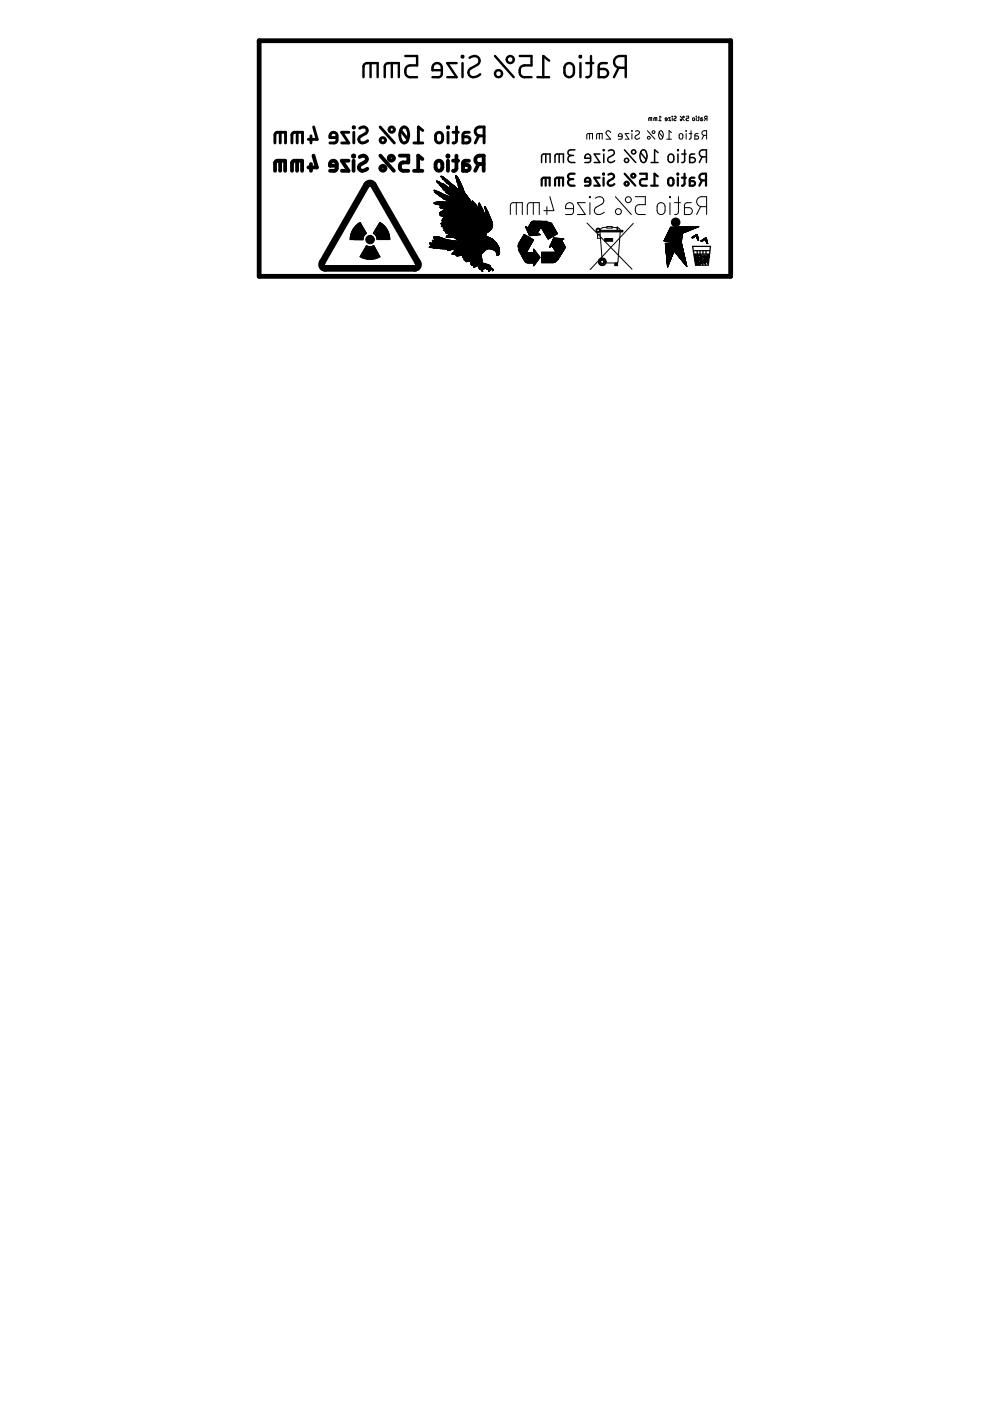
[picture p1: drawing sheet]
<svg xmlns="http://www.w3.org/2000/svg" width="210mm" height="297mm" viewBox="0 0 210 297" stroke-linecap="round" stroke-linejoin="round" font-family="sans-serif">
<g fill="none" stroke="#000" stroke-width=".21">
<path d="M92.6 38.4l.3 .1M92.6 38.4h.1M92.6 38.4v.1M92.6 38.4h.2M92.6 38.5l.2 .2M92.6 38.5h.3M92.7 38.6h.5M92.7 38.5h.3M92.7 38.6l.5 .1M92.8 38.7h.5M92.8 38.7l.1 .1M92.8 38.7l.6 .1"/>
<path d="M92.9 38.8h.6M92.9 38.5l.2 .1M92.9 38.8l.5 .6M93 38.9h.6M93 38.9l.7 .1M93.1 39h.6M93.1 39.1h1M93.1 38.6l.6 .4M93.2 39.1h1M93.2 39.2h1.1M93.3 39.2h1M93.3 39.3h1.1"/>
<path d="M93.3 39.3h1.2M93.4 39.4l.1 .1M93.4 39.4h1.2M93.4 39.4l1.2 .1M93.5 37.4h.3M93.5 39.5h1.2M93.5 39.5l.3 .2M93.5 37.4l.4 .5M93.5 39.5l1.3 .1M93.5 37.5h.4M93.5 39.5v.1M93.6 37.5h.4"/>
<path d="M93.6 37.4l.3 .1M93.6 37.4h-.1M93.6 39.6h1.2M93.6 37.6h.4M93.6 37.6l.5 .1M93.7 39.6l1.2 .1M93.7 37.7h.4M93.7 39l.1 .1M93.7 39.7h1.3M93.7 37.7l.5 .1M93.8 39.7l.1 .2M93.8 39.7l1.3 .1"/>
<path d="M93.8 37.8h.5M93.8 37.8l.6 .1M93.8 39.8h1.3M93.9 37.9v.1M93.9 39h.1M93.9 39v.1M93.9 37.9h.5M93.9 37.5l.5 .4M93.9 39.8l1.3 .1M93.9 38l.3 .1M93.9 39.9h.1M93.9 39.9h1.4"/>
<path d="M93.9 37.9l.6 .1M93.9 39.9v.1M93.9 39.9l1.5 .1M93.9 38h.7M94 39h.1M94 38l.7 .1M94 39l1.7 1.2M94.1 38.1h.6M94.2 38.1v.1M94.2 38.1l.6 .1M94.2 38.2l.1 .2M94.2 38.2h.6"/>
<path d="M94.3 38.2l.6 .1M94.3 38.3h.6M94.3 38.4l.4 .3M94.4 38.4h.6M94.4 37.9l.3 .2M94.4 38.4h.7M94.5 38.5h.6M94.5 38.5h.7M94.6 38.6h.6M94.6 38.6l.7 .1M94.7 38.7h.7M94.7 38.7l.2 .2"/>
<path d="M94.7 38.7l.7 .1M94.7 38.1l.3 .3M94.7 38.8h.8M94.8 38.8l.8 .1M94.8 38.9h.9M94.9 38.9l.2 .1M95 38.9h.7M95 38.4l.2 .1M95 39h.8M95.1 39l.1 .1M95.1 39.1h.7M95.2 38.5l.2 .2"/>
<path d="M95.2 39.1l.1 .1M95.2 39.1h.7M95.2 39.2h.7M95.2 39.2h.8M95.3 39.2l.1 .2M95.3 39.3h.8M95.3 39.3h.9M95.4 38.7l.5 .4M95.4 39.4v.1M95.4 39.5h.2M95.4 39.4l1 .1M95.4 39.4h.9"/>
<path d="M95.4 39.5h1M95.4 39.6v.1M95.4 39.7l.2 .2M95.4 39.7l1.3 .1M95.4 39.7h1.2M95.4 39.6l1.2 .1M95.5 39.6h-.1M95.5 39.6h1M95.5 39.8h1.2M95.5 39.8l1.3 .1M95.6 39.5h.1M95.6 39.5l-.1 .1"/>
<path d="M95.6 39.9l.1 .1M95.6 39.9h1.2M95.7 40l.2 .2M95.7 39.9l1.2 .1M95.9 39.1l.2 .2M96.1 39.3l.1 .1M96.2 39.4l1 .8M96.6 37.3v.2M96.6 37.5l.2 .7M96.6 37.4h.2M96.6 37.4h.3M96.6 37.5h.3"/>
<path d="M96.6 37.3h.2M96.7 37.3h.1M96.7 37.3h-.1M96.7 37.6l.3 .1M96.7 37.6h.3M96.7 37.7h.3M96.7 37.3l.3 .4M96.7 37.7l.4 .1M96.7 37.8l.5 .1M96.7 37.8h.4M96.8 37.9h.4M96.8 38h.4"/>
<path d="M96.8 37.9l.4 .1M96.8 38l.5 .1M96.8 38.1l.5 .1M96.8 38.1h.5M96.8 38.2l.2 .7M96.8 38.2h.6M96.9 38.3h.5M96.9 38.2l.5 .1M96.9 38.4h.5M96.9 38.5h.6M96.9 38.4h.6M96.9 38.6h.6"/>
<path d="M97 38.7h.6M97 38.6h.6M97 38.8l.7 .1M97 38.8h.6M97 37.7l.3 .4M97 38.9h.7M97 38.9l.1 .1M97.2 39v.1M97.2 39.3h.1M97.2 39.3v.2M97.2 39.3h.7M97.2 39h.5"/>
<path d="M97.2 39.4l.7 .1M97.2 39.4h.7M97.2 39.2h.6M97.2 39.5l.1 .4M97.2 39.5h.7M97.2 39.5l.8 .1M97.2 39.6h.8M97.2 39.1v.2M97.2 39.1h.5M97.2 39.7h.8M97.2 39.1h.6M97.2 39.8l.9 .1"/>
<path d="M97.2 39.8h.9M97.2 39.7h.9M97.3 39.9v.3M97.3 39.9h.8M97.3 38.1l.2 .5M97.5 38.6l.5 1.1M98 39.7l.1 .2M98.1 39.9l.1 .2M124.4 29.5v-1l.3-.2h.9v1.2M125 28.3v1.2M126.5 29.5v-1l.3-.2h.9v1.2M127.1 28.3v1.2"/>
<path d="M129.5 28.1a.49 .49 0 0 0-.7-.4 .49 .49 0 0 0-.2 .8l.9 1h-1M131.9 28.9h-.8a.42 .42 0 0 1 .3-.6 .42 .42 0 0 1 .5 .4l-.1 .7-.7 .1M133.3 28.3h-.8l.8 1.2h-.8M133.9 27.7l.1 .1zM134 28.3v1.2M134.7 27.9l.6-.2 .3 .4-.2 .4-.6 .3a.46 .46 0 0 0 0 .7 .46 .46 0 0 0 .7-.1l.1-.1M137.3 27.7l1.6 1.8M137.5 25.6l.2-.6h.5v.6M137.9 25v.6M138.6 25.6l.2-.6h.5v.6M138.9 25v.6M139.7 25.6h.5"/>
<path d="M139.7 28.1l.8 1M139.9 27.8l.2-.1a1.05 1.05 0 0 1 0 1.8 1.14 1.14 0 0 1-.2-1.7zM140.2 24.8l-.3-.2v1M141.4 29.5h1M141.5 25.3h-.5l.1-.3 .3 .1 .1 .3-.1 .2h-.4M142.2 25h-.4l.4 .6h-.4M142.4 28.1l-.5-.4v1.8M142.5 24.6h.1M142.5 25v.6M142.9 24.7h.4l.1 .1-.5 .5v.2l.2 .1 .3-.1M144.1 28.4h.6l.1 .7a.39 .39 0 0 1-.4 .4 .39 .39 0 0 1-.4-.4zM144.2 24.6l.9 1"/>
<path d="M145.4 27.7l.1 .1zM145.5 24.6h.5v.5h-.4l-.1 .2 .1 .3h.4M145.5 28.3v1.2M146.1 28.3h.6M146.5 27.7v1.6l-.4 .2M146.9 25.1h.3v.5l-.3-.1zM147.6 24.6h.1M147.6 25v.6M148 25h.3M148 28.3h-.5l-.2 .3v.9h.6l.2-.3v-.3l-.8-.1M148.2 24.6v.8l-.2 .2M148.9 25l-.3 .1v.5h.3l.1-.3-.4-.1"/>
<path d="M149.2 28.7l-.4 .8M149.6 25.2l-.2 .4M149.8 28.7h-.5a.5 .5 0 0 1-.5-.5 .5 .5 0 0 1 .5-.5h.5v1.8M149.9 25.2l-.5-.1v-.4l.5-.1v1M74.3 50.7h2.7M74.3 50.8h2.7M74.3 50.6h2.7M74.3 50.5h2.7M74.3 50.4h2.7M74.3 50.3h2.7M74.3 50.2l-.1 .6h2.7M74.3 50.1h2.8"/>
<path d="M74.3 50.2h2.8M74.3 50.1h2.9M74.3 50h2.9M74.3 49.9h2.9M74.4 49.9h2.9M74.4 49.8h2.9M74.4 49.7h3M74.4 49.7l-.1 .5M74.4 49.7h3.1M74.4 49.6h3.2M74.4 49.5h3.3M74.5 49.4h3.2"/>
<path d="M74.5 49.4h3.1M74.5 49.3h3.1M74.6 49.2h2.9M74.6 49.2l-.2 .5M74.6 49.1h2.9M74.6 49h2.8M74.7 49h2.7M74.7 48.9h2.7M74.7 48.8h2.6M74.8 48.8h2.5M74.8 48.7h2.4M74.8 48.7l-.2 .5"/>
<path d="M74.8 48.6h2.4M74.9 48.6h2.3M74.9 48.5h2.2M75 48.4h2.1M75 50.8h2M75 48.4h2M75.1 48.3h1.9M75.1 48.2h1.9M75.1 48.2l-.3 .5M75.2 48.2h1.7M75.2 48.1h1.7M75.3 48h1.5"/>
<path d="M75.4 47.9h1.4M75.5 47.8h1.2M75.5 47.8l.8-.6 1.4 2.3-.4 .3M75.5 47.8l-.4 .4M75.6 47.8h1.1M75.6 47.7h1M75.7 47.6h.9M75.8 47.5h.8M75.9 47.5h.6M76 47.4h.5M76.1 47.3h.4M76.2 47.3h.2"/>
<path d="M76.3 47.2h.1M76.3 54.4h4.3M76.3 54.4l1.6 .6 1.6-.1M76.4 54.4h4.1M76.4 54.3h4.1M76.5 54.2h3.9M76.5 54.5h3.9M76.5 54.1h3.9M76.6 54h3.7M76.6 54.6h3.7M76.7 53.9h3.5M76.7 53.8h3.5"/>
<path d="M76.8 53.7h3.4M76.8 54.6h3.4M76.8 53.7h3.3M76.8 53.6h3.3M76.9 53.6h3.2M76.9 53.5h3.1M76.9 54.7h3.1M76.9 53.4h3.1M77 50.6l-.1 .2M77 53.3h2.9M77 50.4v.2M77.1 53.2h2.8"/>
<path d="M77.1 53.1h2.7M77.1 54.8h2.7M77.2 53h2.6M77.2 50l-.2 .4M77.2 52.9h2.5M77.3 52.9h2.4M77.3 52.8h2.4M77.3 54.8h2.3M77.3 52.7h2.3M77.3 49.8l-.1 .2M77.4 52.7h2.2M77.4 52.6h2.1"/>
<path d="M77.4 52.5h2.1M77.5 52.5h2M77.5 52.4h1.9M77.6 52.3h1.8M77.6 52.2h.5M77.6 54.9h1.7M77.6 52.2h.3M77.7 52.1h.1M77.7 52.1l.7 .2 .4-.1M77.7 52.1l-1.4 2.3M78.1 55h.7M78.8 52.2h.6"/>
<path d="M79 52.2h.3M79 52.2l.2-.1 1.4 2.3M79 52.2h-.2M79.1 49.5l.3 .1M79.2 52.1h.1M79.2 49.4h3.2M79.2 49.5h3.2M79.2 49.3h3.2M79.3 49.3h3.1M79.3 49.6h3.2M79.3 49.2h3M79.4 49.6l.1 .1"/>
<path d="M79.4 49.1h2.9M79.4 49h2.9M79.4 49.7h3.1M79.4 49h2.8M79.5 48.9h2.7M79.5 49.7h3M79.5 48.8h2.7M79.5 49.7l.2 .2M79.6 49.8h2.9M79.6 48.8h2.5M79.6 49.9h2.9M79.6 48.7h2.5"/>
<path d="M79.7 48.6h2.3M79.7 49.9h2.8M79.7 49.9l.1 .2M79.7 50h2.9M79.7 48.5h2.3M79.8 50.1h2.8M79.8 48.4h2.1M79.8 50.1l.1 .2M79.8 50.2h2.8M79.8 50.3h2.8M79.9 48.3h1.9M79.9 50.4h2.7"/>
<path d="M79.9 50.3h2.7M79.9 50.3v.3M79.9 50.5h2.7M79.9 48.2h1.9M79.9 50.6h2.7M79.9 50.7h2.7M79.9 48.2h1.8M80 48.1h1.7M80 48h1.6M80.1 47.9h1.4M80.1 47.8h1.3M80.2 47.8h1.1"/>
<path d="M80.2 47.7h1.1M80.3 47.6h.9M80.3 47.5h.8M80.3 47.5h.7M80.4 47.4h.5M80.4 47.3h.4M80.5 47.3h.2M80.5 47.2h.1M80.6 54.4l-1.1 .5M81.4 47.8l.4 .4M81.4 47.8l-.9-.7-1.4 2.4M81.8 48.2l.5 1"/>
<path d="M82.3 49.2l.2 .5M82.5 49.7l.1 .5M82.6 50.2l.1 .6h-2.8v-.2M91 52.4l.7 .1M91 52.4h14.7M91.1 52.3l-.1 .1M91.1 52.5h14.7M91.1 51.6l.1 .1M91.2 51.6h14.1M91.2 51.6h14M91.2 51.5h.2M91.2 51.5h.1"/>
<path d="M91.2 51.5v.1M91.2 51.7h14.2M91.2 51.7h14.1M91.2 51.5l.2 .1M91.2 51.7v.1M91.2 51.8h14.2M91.2 51.8l.1 .1M91.2 51.8l14.3 .1M91.3 52.1l.1 .1M91.3 52.1l14.3 .1M91.3 52.1h14.3M91.3 51.9h14.2"/>
<path d="M91.3 51.9l.1 .1M91.3 51.9l14.2 .1M91.3 52v.1M91.4 52.2h14.3M91.4 52h.1M91.4 52h-.1M91.4 52.2l-.3 .1M91.7 51h.3M91.7 51.1h5.2M91.7 51l4.4 .1M91.7 51.1h.1M91.7 51.1l13.2 .1"/>
<path d="M91.7 51.1l.2 .2M91.8 51.2h13.1M91.8 51.2l13.2 .1M91.9 51.3h13.1M91.9 51.3l.1 .1M91.9 52.7h.3M92 51.5h13.2M92 52.6h13.2M92 51.4h13.1M92 50.3h.7M92 50.2l.6 .1M92 50.2l.3 .4h-.2"/>
<path d="M92 51h.4M92 51l-.3-.1v.2M92 51.4h.1M92 51.4l-.3 .2M92.1 43h7.9M92.1 43l8 .1M92.1 50.6h1.2M92.1 50.3l.7 .1M92.1 40.3h.1M92.1 40.3l2.5 1.1M92.1 40.3v.1M92.1 50.6l.4 .4"/>
<path d="M92.1 50.7h2.2M92.1 50.2h.3l.8 .4M92.1 50.2h.4M92.1 40.4l.1 .3M92.1 40.4h.3M92.1 40.4h.2M92.1 50.2h-.1M92.1 52.5l-.2 .2 .7-.1M92.1 50.7h2.3M92.1 40.5h.5M92.1 50.4h.8M92.1 43.1l8 .1"/>
<path d="M92.1 43.2h.1M92.1 40.5l.6 .1M92.1 50.8h2.5M92.1 40.6h.7M92.2 50.4l.8 .1M92.2 43.2h8M92.2 40.7h.9M92.2 40.6l.7 .1M92.2 40.7v.1M92.2 42.9h7.8M92.2 50.8h2.5M92.2 50.5h.9"/>
<path d="M92.2 40.8l.4 .2M92.2 43.2h.1M92.2 40.7l1 .1M92.2 50.9h2.9M92.2 40.8h1.1M92.3 40.9h1.1M92.3 50.9h3.2M92.3 43.2l7.9 .1M92.3 43.2l.7 .2M92.4 51h3.5M92.4 42.9h7.6M92.4 40.9h1.1"/>
<path d="M92.5 51v.1M92.5 51h.1M92.5 41h1.1M92.6 41h1.1M92.6 41l.2 .2M92.6 42.8h7.3M92.6 41.1h1.3M92.6 43.3h7.7M92.7 50.2h.2M92.7 41.1h1.2M92.8 41.2l.1 .1M92.8 50.2l.3 .1"/>
<path d="M92.8 41.2h1.3M92.8 43.3l7.5 .1M92.9 41.2l1.2 .1M92.9 50.3h.4M92.9 41.3l.4 .3M92.9 52.6l1.8 .2M92.9 41.3h1.4M92.9 52.7h12.4M92.9 50.3l.5 .1M93 43.4l.6 .1M93 42.8h.8M93 43.4h7.3"/>
<path d="M93 41.3l1.4 .1M93 50.4h.6M93 41.4h1.6M93.1 50.4l.6 .1M93.1 41.4l1.6 .1M93.2 41.5h1.6M93.2 50.6h-1.1M93.2 50.5h.6M93.2 50.6l.4 .2M93.2 45.3h8.9M93.2 45.3h8.8M93.2 45.2h8.8"/>
<path d="M93.2 45.2v.1M93.2 45.3l.1 .1M93.2 45.3l9 .1M93.2 41.6h1.8M93.3 50.5l.7 .1M93.3 45.1h8.6M93.3 45.1l-.1 .1M93.3 45.4h.1M93.3 45.4h9.5M93.3 43.9h7.4M93.3 43.9l.1 .1M93.3 44h7.5"/>
<path d="M93.3 43.5h7.1M93.3 43.9h.1M93.3 45.1h.1M93.3 41.6h1.8M93.3 45.7h9.7M93.3 45.7h9.6M93.3 41.6l.6 .4M93.4 43.9h7.2M93.4 44l7.4 .1M93.4 50.6h.7M93.4 45.6l9.5 .1M93.4 44l.1 .1"/>
<path d="M93.4 45h8.5M93.4 45l-.1 .1M93.4 45.4h.1M93.4 45.4v.1M93.4 45.6l-.1 .1M93.4 41.7h1.8M93.4 45.5h9.4M93.4 45.5l9.4 .1M93.4 45.5v.1M93.4 45.6h.1M93.5 52.7h11.7l.3 .2-.2-.1M93.5 45.7l.4 .2"/>
<path d="M93.5 41.7h1.8M93.5 45h8.3M93.5 44.1h7.3M93.5 47.4h10.9M93.5 44.1l7.4 .1M93.5 47.4h.1M93.5 44.9h8.3M93.5 43.8h7.1M93.5 43.5h6.9M93.5 44.1l.1 .1M93.5 47.4l.1 .1M93.6 47.5h10.8"/>
<path d="M93.6 43.5h.1M93.6 47.5l.2 .1M93.6 48h.1M93.6 44.2h.1M93.6 47.3l-.1 .1M93.6 41.8h1.8M93.6 48l10.8 .1M93.6 44.2h.5M93.6 44.9h8.1M93.6 41.8h5.6M93.6 44.9l-.2 .1M93.6 47.9v.1"/>
<path d="M93.6 50.8l-.9-.6 2 .6M93.7 45.8h9.3M93.7 47.6h10.7M93.7 44.8h8M93.7 41.9h5.6M93.7 46.8l.1 .1M93.7 46.8h10.5M93.7 46.7l10.5 .1M93.7 46.7v.1M93.7 46.7h10.5M93.8 41.9h5.5M93.8 46.8l10.4 .1"/>
<path d="M93.8 47.9h-.2M93.8 47.6h10.6M93.8 46.9h10.5M93.8 46.6l10.4 .1M93.8 46.6h10.3M93.8 45.8l9.2 .1M93.8 44.7h7.9M93.8 43.8h6.8M93.8 47.6v.2M93.8 46.6v.1M93.8 46.7h-.1M93.8 46.9h.1"/>
<path d="M93.8 46.5h10.3M93.8 47.7h10.6M93.8 47.8v.1M93.9 44.7h7.8M93.9 47.8h10.5M93.9 46.9h10.4M93.9 46.4h9.5M93.9 46.4l-.1 .2M93.9 46.9l.1 .2M93.9 42h5.4M93.9 47h10.4M93.9 46.4h9.4"/>
<path d="M93.9 42l.1 .1M93.9 44.7l-.3 .2M93.9 42l5.5 .1M93.9 44.6h7.7M93.9 47.1h10.4M93.9 45.9h9.1M93.9 40l.1 .1M93.9 45.9h.1M93.9 40h1.5M94 47.1h10.4M94 40l1.5 .1M94 44.6h7.6"/>
<path d="M94 40.1l.2 .2M94 47.1v.1M94 47.2l-.1 .1M94 42.1h5.4M94 40.1h1.5M94 48.4h10.2M94 47.2h10.4M94 46.3h9.3M94 45.9l9 .1M94 45.9l.1 .1M94 47.2h.1M94 48.4v.1"/>
<path d="M94 48.5h.1M94 48.4h.1M94 40.2h1.6M94 48.5h10.2M94 46.2h9.2M94 46.1l9.1 .1M94 46.1h9.1M94 43.7h6.5M94 42.1l.6 .3M94 46.2h.1M94 46.1v.1M94.1 46.2l9.1 .1"/>
<path d="M94.1 46.2v.1M94.1 46l-.1 .1M94.1 46.3l-.2 .1M94.1 40.2h1.6M94.1 43.6h6.4M94.1 52.8h9.3M94.1 48.9h9.8M94.1 44.5h7.5M94.1 43.5v.1M94.1 43.6v.1M94.1 43.6l-.8 .3M94.1 48.9l.5 .2"/>
<path d="M94.1 42.2h5.4M94.1 48.1h.1M94.1 48.5h.1M94.1 40.3h1.6M94.1 48.8v.1M94.2 40.3l.1 .1M94.2 48.5h9.9M94.2 40.3h4.1M94.2 42.2l5.3 .1M94.2 48.9h9.6M94.2 48.1h10.2M94.2 48.1l.1 .2"/>
<path d="M94.2 48.5l.2 .2M94.2 44.5h7.4M94.3 48.2h10M94.3 48.2h10.1M94.3 48.3l-.2 .1M94.3 48.8h-.2M94.3 40.4h4M94.3 48.6h9.8M94.3 40.4h.1M94.3 42.3h5.2M94.4 48.6h9.7M94.4 40.4v.1"/>
<path d="M94.4 40.4h3.9M94.4 49h9.4M94.4 42.8h-1l-1.3 .2M94.4 40.5h3.9M94.4 48.7h9.6M94.4 48.7h.1M94.4 48.7l-.1 .1M94.4 40.5l.1 .1M94.4 40.5l4 .1M94.4 42.3l5.2 .1M94.4 40.6h4M94.5 40.6v.1"/>
<path d="M94.5 44.4h7M94.5 49.3l.5 .3M94.5 40.6h3.9M94.5 49.3h8.7M94.5 49h9.2M94.5 40.7h3.9M94.5 40.7l.1 .1M94.6 40.7h3.8M94.6 49.2h8.8M94.6 41.4l.9 .4M94.6 49.4h8.6M94.6 49.1h9.1"/>
<path d="M94.6 44.4h6.9M94.6 49.1l.1 .1M94.6 40.8h3.9M94.6 40.8l.6 .5M94.6 44.2h-.9M94.6 42.4l.3 .1M94.6 42.4h5M94.7 40.9h3.8M94.7 49.1h8.8M94.7 49.2h.1M94.7 50.8l.8 .1M94.7 50.3h8.9"/>
<path d="M94.7 50l.4 .1M94.7 50l.2 .1M94.7 50h.1M94.7 42.4l5 .1M94.8 50l.1 .1M94.8 49.4h8.3M94.8 44.2h.1M94.8 41h3.8M94.8 44.3h6.7M94.8 44.2h6.1M94.8 44.2v.1M94.8 44.3l-.9 .4"/>
<path d="M94.9 50.1h8.1M94.9 49.5h8.1M94.9 42.5l.1 .2M94.9 50.1l.3 .1-.4 .1M94.9 42.5h4.8M94.9 41h3.7M94.9 42.5l4.9 .1M95 50.1l8 .1 1.2 .4M95 41.1h3.6M95 49.6h8M95 49.6l.1 .1M95 42.8h4.9"/>
<path d="M95 42.6h4.8M95 42.8h.1M95 42.7h4.8M95 42.7v.1M95 41.1h3.7M95.1 52.9l-.1 .1M95.1 52.8v.1M95.1 41.2h3.6M95.1 50.2h8.2M95.1 49.7h7.9M95.1 49.7l.1 .1M95.2 53.1h-.3"/>
<path d="M95.2 49.8h7.8M95.2 41.2l3.6 .1M95.2 41.3h.1M95.2 49.8v.1M95.2 50h7.8M95.2 49.9h7.8M95.2 50v.1M95.2 49.9h.1M95.2 49.9v.1M95.2 41.3h3.6M95.3 41.3l.2 .4M95.3 41.3l3.6 .1"/>
<path d="M95.3 53l-.3 .1M95.4 41.4h3.5M95.4 41.4l3.6 .1M95.4 41.5h3.6M95.5 41.6h3.5M95.5 50.9l2.1 .3M95.5 41.6h3.6M95.5 53h-.5M95.5 41.7l.1 .1M95.5 41.7h3.6M95.5 41.8l.1 .1M95.5 41.8h3.7"/>
<path d="M95.6 41.8h.1M95.7 52.9l-.7 .1M95.7 40.2l.1 .1M95.7 40h1.2M95.7 40l1.3 .1M95.8 40.3h.1M95.8 40.1h1.3M95.8 40.2h2.4M95.8 53.8h.2l-.1 .2 .3-.1M95.9 40.2v.1M95.9 40.2h2.3M95.9 40.3h.1"/>
<path d="M95.9 40.3h-.1M95.9 40.3h2.4M95.9 52.9l-1 .2 .1-.1M96 53.6h6.3M96 53.6l-.2 .2M96.1 50.3l.5 .1M96.1 52.9h.1M96.2 53.9h-.3M96.2 52.9h6.8M96.2 50.3l7.6 .1M96.2 52.9l.3 .2M96.3 53.4l-.3 .2"/>
<path d="M96.3 53h6.7M96.4 50.5h7.6M96.5 53h6.4M96.5 50.4h7.4M96.5 53.1h6.3M96.5 53.1l.2 .1-.4 .2M96.6 53.9h-.3M96.6 53.1h6.2M96.8 50.7h7.7M96.8 50.7h.1M96.8 54.1l.2-.1-.1 .2M96.8 50.7v.1"/>
<path d="M96.8 50.7l.3 .1M96.8 53.8l-.9 .1M96.8 50.8h7.7M96.9 50.4l.2 .1M96.9 50.7h7.5M96.9 54.3h.1M96.9 54h5.2M96.9 54.1h-.2M96.9 53.8l-.7 .1M96.9 50.7h-.1M96.9 53.9l-.1 .2M97 50.9h.1"/>
<path d="M97 50.9h7.6M97 50.5h7.1M97.1 50.9h7.6M97.1 50.5v.2M97.1 50.5l7 .1M97.1 50.7h.1M97.1 50.6h7.2M97.2 53.8l-.3 .1M97.2 51h7.6M97.2 51l.4 .2M97.2 51h.1M97.3 40.1h.9"/>
<path d="M97.3 40l.9 .1M97.3 40h.9M97.3 51l7.5 .1M97.3 51h.1M97.3 50.9v.1M97.4 54.2l-.5 .1M97.4 51.1h7.5M97.6 54.2h-.7M97.6 51.2h4.2M97.8 54.1l-.9 .2v-.1M98 54.1l.1 .1M98 54.2h4.1"/>
<path d="M98.1 54.2v.1M98.1 54.3h4M98.1 54.3h.1M98.1 54.5h.1M98.1 54.5h4M98.1 54.4l4 .1M98.1 54.4h4M98.1 54.3v.1M98.1 54.4v.1M98.1 54.5v.1M98.1 54.6h4M98.1 54.6l.2 .1"/>
<path d="M98.2 54.6h3.9M98.2 40.1l.2 .7M98.3 54.7h3.8M98.3 54.7h.3l-.2 .4M98.4 55.1l.4 .1v.2h3.4M98.4 55h3.8M98.4 55.1h3.8M98.4 40.8l.2 .3M98.6 54.8h3.5M98.6 55.2h3.6M98.6 41.1l.1 .1M98.7 41.2l.1 .1"/>
<path d="M98.8 55.3h3.4M98.8 41.3l.1 .1M98.8 55.5h.2M98.8 55.5h.1M98.9 41.4l.2 .2M98.9 55.4l-.1 .1M99.1 41.6l.5 .8M99.2 55.4l-.4 .1M99.3 55.4l-.4 .1M99.6 42.4l.6 .8M99.8 55.9h3.1M99.8 55.9l.2 .1-.1 .1"/>
<path d="M99.8 55.4h-.6M99.8 55.4h.1M99.9 55.6h2.3M99.9 55.5h2.3M99.9 55.4h2.3M99.9 55.4v.2M99.9 55.6v.1M99.9 56h3.1M99.9 55.9h2.8M99.9 55.7h.1M99.9 56.1h3.6M99.9 55.7h2.4"/>
<path d="M99.9 56.1h.2M99.9 55.8l2.8 .1M99.9 56h3.4M99.9 55.7l-.1 .2M99.9 55.8h2.4M100 56.2l3.7 .1M100 56.2l.4 .1v.2M100.1 56.2h3.6M100.1 43.1h-8v.1M100.1 56.1l3.5 .1M100.1 42.6l.3 .3M100.1 42.6h.1"/>
<path d="M100.1 42.6l.1 .2M100.1 42.7h.1M100.1 56.1l-.1 .1M100.2 43.2l.2 .3M100.2 42.7h.1M100.2 42.8l.9 1.5-.2-.1M100.2 42.8h.1M100.2 56.3h1.1M100.2 42.8h.2M100.3 42.9h.1M100.3 43h.2M100.4 43l.1 .1"/>
<path d="M100.4 56.5h.2M100.4 43.1h.2M100.4 43.1l.2 .1M100.4 43.5l.4 .6M100.4 43.2h.3M100.4 42.9l.8 1M100.5 43.2l.3 .1M100.5 56.4l-.1 .1M100.5 43.3h.3M100.5 43.3l.3 .1M100.6 43.4h.3M100.6 43.5h.3"/>
<path d="M100.6 43.5h.4M100.6 43.6h.4M100.7 43.6h.4M100.7 43.7h.4M100.8 43.7h.3M100.8 43.8h.4M100.8 56.5l-.4 .1M100.8 44.1l.1 .1M100.8 43.8l.4 .1M100.8 43.9h.4M100.9 43.9h.4M100.9 44h.4"/>
<path d="M100.9 56.5h-.4M101 44.1h.3M101 44.1l.4 .1M101 56.4l-.4 .1M101 44.2h.4M101.1 56.4h-.7M101.2 56.3l-.8 .1M101.2 43.9l.4 .6M101.3 56.3l.3 .3v.1M101.3 56.2l-.9 .4 .2-.1M101.3 56.3h2.5M101.4 56.3l2.5 .1"/>
<path d="M101.4 56.4h2.6M101.5 44.3h-6.7M101.5 56.4l2.5 .1M101.6 43.4h.2M101.6 43.3v.1M101.6 43.4v.1M101.6 43.3l.2 .1M101.6 43.3h.1M101.6 43.2l.1 .1M101.6 44.5l.1 .3M101.6 43.2v.1M101.6 43.5v.1"/>
<path d="M101.6 43.7v.1M101.6 56.5h.6M101.6 43.8h.4M101.6 43.7h.4M101.6 43.7h.3M101.6 43.5h.3M101.6 43.5h.2M101.6 43.2h.1M101.6 43.8v.2M101.6 56.7v.1M101.6 56.8l.3 .4M101.6 56.9h.1"/>
<path d="M101.6 56.8h.1M101.6 56.7h.5M101.6 43.9l.5 .1M101.6 43.9h.4M101.6 43.6h.3M101.6 44l.1 .1M101.6 57h.1M101.6 44h.5M101.6 43.1l.5 .8M101.6 43.1h.1M101.6 43.6h.1M101.6 43.6l.1 .1"/>
<path d="M101.6 52.4l3.9 .1M101.6 52.4l3.3 .1M101.6 52.4l-.3 3.9M101.7 43.1l-.1 .1M101.7 43.6v.1M101.7 44.1v.2M101.7 57h.1M101.7 44.1h.5M101.7 44.1l.5 .1M101.7 43.7h.1M101.7 56.9h-.1M101.7 44.2h.5"/>
<path d="M101.7 44.8l.2 .3M101.7 44.2l.6 .1M101.7 57v.1M101.7 44.3l.1 .3M101.7 44.3h.6M101.8 56.7l-.1 .3M101.8 44.3l.5 .1M101.8 51.2l-.5 5M101.8 44.4l.6 .1M101.8 44.4h.5M101.8 44.6l.1 .1M101.8 44.5h.6"/>
<path d="M101.8 57.1l.1 .1M101.8 57.2h.1M101.8 44.6h.6M101.9 44.7h.5M101.9 44.7l.2 .5M101.9 44.7h.6M101.9 45.1l.1 .2M101.9 43.6l-.3 .1M101.9 44.8h.6M101.9 44.8l.6 .1M102 44.9h.5M102 44.9l.6 .1"/>
<path d="M102 45h.6M102 45l.6 .1M102 45.3l.3 .2M102.1 57.1v.2M102.1 43.9l.2 .5M102.1 57.3v.1M102.1 57.3h.1M102.1 57.2h.1M102.1 45.1h.5M102.1 54.6v.3M102.1 53.7v.9M102.1 54.1h-5.1"/>
<path d="M102.1 56.7l-.5 .1M102.1 57.3l.1 .1M102.1 54.5h-4M102.1 54.1h-5.3M102.1 54h-5.3M102.1 53.9h-5.2M102.1 53.8l-5.1 .1M102.1 53.8h-6.3M102.1 57.4h.1M102.1 53.7l-6.2 .1M102.1 45.1l.5 .1M102.1 54.9l.1 .3"/>
<path d="M102.1 45.2l.2 .3M102.1 57.4h.2M102.1 54.9h-3.6M102.1 54.8l-3.6 .1M102.1 54.8h-3.6M102.1 45.2h.6M102.2 55.7l.1 .1M102.2 55.2v.5M102.2 56.9l-.1 .2M102.2 56.9h2.1M102.2 56.6l-.6 .1M102.2 55.2h-3.4"/>
<path d="M102.2 55.1h-3.8M102.2 45.3h.5M102.2 57.3l.2 .2-.2-.1M102.2 57.2v.1M102.2 56.6h-.6M102.2 57.2h.1M102.2 57.2h-.1M102.2 57.4l.1 .1M102.2 56.8h1.9M102.2 53.7h-6.3M102.2 45.4h.5M102.2 56.8h1.7"/>
<path d="M102.2 56.5l-.1 .2M102.2 56.8v.1M102.2 57.1v.1M102.3 45.5l-.5 5.7M102.3 55.8h.2M102.3 45.5l-.7 6.9M102.3 56.5h-.1M102.3 44.4l.2 .5M102.3 56.7h1.5M102.4 53.6l-.3 .1M102.4 56.5l.1 .1-.3 .2M102.4 53.6h-6.3"/>
<path d="M102.4 56.7h1.3M102.4 56.5h1.3M102.4 53.5l-6.3 .1M102.5 56.6h1.2M102.5 53.5h-6.3M102.5 44.9l.2 .3M102.5 57.1h-.4M102.5 53.4h-6.3M102.6 57h-.5M102.6 53.4h-6.2M102.6 53.3h-6.2M102.7 45.2l.1 .4"/>
<path d="M102.7 57h-.6M102.7 53.3h-6.2M102.7 55.9l1.1 .4M102.7 53.2h-6.1M102.8 43.8v.1M102.8 56.9h-.7M102.8 53.1l-.4 .5M102.8 43.9h.1M102.8 43.9l.1 .1M102.8 44h.2M102.8 44l.2 .8M102.8 45.6l.1 .1"/>
<path d="M102.8 44.1h.2M102.8 44h.1M102.9 44.2l.2 .1M102.9 43.9l.1 .3M102.9 43.9l-.2-.1 .1 .2M102.9 56.9l-.4 .2h-.4M102.9 45.6h-9.5M102.9 44.2h.1M102.9 44.1l.1 .1M102.9 44.3l.2 .1M102.9 44.3h.2M102.9 44.4l.3 .1"/>
<path d="M102.9 44.4h.2M102.9 45.7l.1 .2M102.9 44.6h.4M102.9 44.5h.3M103 44.7h.3M103 44.8v.3M103 56.9h.1M103 44.8h.4M103 49.8v.3M103 44.9h.4M103 44.8l.4 .1M103 50.1v.1"/>
<path d="M103 45.9l.1 .3M103 50l-7.9 .1M103 49.9l-7.8 .1M103 45h.5M103 44.9l.4 .1M103 49.5v.3M103 44.2l.2 .3M103 45.1l.4 1M103 45.1h.5M103 45l.5 .1M103 49.5h.1M103 46h-8.9"/>
<path d="M103 45.1l.5 .1M103.1 45.3h.5M103.1 45.2h.4M103.1 56.9h1.3M103.1 56.9v.1M103.1 45.4h.5M103.1 46.2l.1 .1M103.1 52.9h-8.1M103.1 45.4h.6M103.1 45.5h.6M103.1 57l.1 .1M103.1 57h1.3"/>
<path d="M103.2 45.6h.5M103.2 57h1.3M103.2 52.8l-8.1 .1M103.2 44.5l.2 .5M103.2 57.1h.6M103.2 45.7h.5M103.2 46.3l.3 .2M103.2 45.7h.6M103.3 45.8h.5M103.3 45.9h.5M103.3 45.9l.6 .1M103.3 46h.6"/>
<path d="M103.3 49.3h-8.8M103.4 46.1l.1 .4M103.4 57.1l.4 .3M103.4 46.1h.5M103.4 46.1l.5 .1M103.4 46.2l.6 .1M103.4 46.2h.5M103.4 57.1h.4M103.4 45l.5 1.1M103.4 46.4h.6M103.4 46.3h.6M103.5 46.4h.6"/>
<path d="M103.5 57.2h.3M103.5 50.3h-8.9h.4M103.5 49.2h-9l.2 .1h-.2M103.6 57.2h.2M103.6 57.3h.3M103.7 57.6h.1M103.7 56.6l.1 .1M103.7 56.6h.1M103.7 56.5h-2.1M103.7 56.5v.1M103.7 57.5v.1M103.7 57.3h.2"/>
<path d="M103.7 56.5h.1M103.7 57.3v.1M103.7 57.4l.1 .1M103.7 57.4h.1M103.8 57.4h.1M103.8 57.4h-.1M103.8 57.5l-.1 .1M103.8 57.1v.1M103.8 57.1l-.1-.1 .7 .1M103.8 56.7l.3 .1M103.8 56.3l.2 .1M103.8 57.5h.1"/>
<path d="M103.8 56.5h.1M103.8 57.4v.1M103.8 57.2v.1M103.8 57.3h.1M103.9 57.1h.6M103.9 57.3l-.1 .1M103.9 48.9l-.9 .6M103.9 46.1l.3 .7M103.9 56.5h.1M103.9 56.6h.1M103.9 48.8h-9.8M103.9 56.5v.1"/>
<path d="M103.9 52.8h1.4M104 56.4v.1M104 57.1h.2M104 56.6l-.1 .1M104 48.7l-9.8 .1M104 56.5v.1M104 56.5l-.1 .1M104.1 56.8l.2 .1M104.1 48.6l-.2 .3M104.2 46.8l.1 .2M104.2 52.8l1.2 .1M104.2 50.6l.4 .2"/>
<path d="M104.3 56.9h.1M104.3 50.6h.1M104.3 48.3l-10.3 .1M104.3 47l.1 .3M104.3 48.3h-10.1M104.4 56.9v.1M104.4 52.9a1.24 1.24 0 0 0-1.6 .2M104.4 52.9l.5 .2M104.4 57.1h.1M104.4 48.1l-.3 .5M104.4 57.1v.3M104.4 52.9h1.4"/>
<path d="M104.4 57.2h.1M104.4 47.2h-10.4M104.4 47.3v.2M104.4 48h-10.8M104.4 47.3h-10.8M104.4 57h.1M104.4 57.4h.1M104.4 47.9v.2M104.4 57.3h.1M104.4 47.9h-10.8M104.4 47.7v.2M104.4 47.5v.2"/>
<path d="M104.4 47.9h-10.6M104.4 47.8h-10.6M104.5 57v.1M104.5 57.1v.1M104.5 57.3l-.1 .1M104.5 57.2v.1M104.5 52.9h1.3M104.6 50.8l-7.6 .1M104.6 50.8l.3 .4M104.6 53h1.2M104.8 53h1M104.9 53.1l.1 .1"/>
<path d="M104.9 51.2l.7 1M104.9 53.1h.9M105 53.1l.9 .1M105 53.2l.1 .1M105 53.2h.9M105.1 53.3h.8M105.1 53.3l.3 .4M105.1 53.4h.8M105.2 53.4h.7M105.2 51.5h-13.4M105.2 53.5h.7M105.2 52.6h-13.2"/>
<path d="M105.2 52.6l.1 .2M105.2 52.5v.1M105.3 53.5h.6M105.3 52.8l.2 .1M105.3 53.6h.6M105.3 52.4l-.1 .2M105.4 54l.2 .1M105.4 53.7h.5M105.4 52.5h-13.8M105.4 52.7l.1 .1M105.4 52.7h.1M105.4 52.6v.2"/>
<path d="M105.4 52.8h.4M105.4 52.6v.1M105.4 52.8h.1M105.4 53.7l.1 .1M105.4 53.8h.5M105.5 53.8v.1M105.5 53.9l-.1 .1M105.5 52.7h-.1M105.5 52.4v.1M105.5 52.5h.1M105.5 52.6v.1M105.5 52.5l.1 .1"/>
<path d="M105.5 52h-14.1M105.5 52.7l.1 .1M105.6 52.7h.2M105.6 52.6v.1M105.6 52.6h-.1M105.6 52.7h.1M105.6 52.9h.1M105.6 52.7v.1M105.6 52.8h.1M105.6 52.8l.2 .1M105.6 52.2l.1 .2M105.6 52.6l.1 .3"/>
<path d="M105.6 52.8v.1M105.7 52.9h-.1M105.7 54.1h-.3M105.7 52.7v.2M105.7 52.7h.1M105.7 52.3h-14.5M105.7 52.3h-14.6M105.7 52.3l-14.7 .1M105.7 53l.2 .2M105.7 53h.1M105.7 52.4l.1 .1M105.8 54l-.2 .1"/>
<path d="M105.8 54h-.4M105.8 52.9l-.1 .1M105.8 52.5v.1M105.8 52.5l-.2 .1M105.8 52.8v.1M105.8 52.6v.2M105.8 52.7h-.3M105.8 52.6h-.4M105.8 53.9v.1M105.9 53.2v.2M105.9 53.9h-.4M105.9 53.8l-.4 .1"/>
<path d="M105.9 53.7l-.1 .2M105.9 53.4v.3M108.2 45.5v-2.1l.3-.3 .3-.1h1.9v2.5M109.5 43v2.5M109.9 52.3h2.4M109.9 52.2h2.5M109.9 52.1h2.5M109.9 52.2v.2M109.9 52.9h.1M109.9 52.4h2.3M109.9 51.9v.3M109.9 52.4v.1"/>
<path d="M109.9 52.9l1.3 2.4M109.9 52.9l.4 .3M109.9 52.5h2.3M109.9 52.5l.1 .2M109.9 53h.1M109.9 52.6h2.2M110 52.6h2.1M110 51.7l-.1 .2M110 53h.1M110 51.7h2.6M110 52.7l.1 .1M110 53.1h.2"/>
<path d="M110 52.7h2.1M110 51.6h2.7M110 53.2h.2M110 51.5v.2M110.1 53.2h.3M110.1 52.8h1.9M110.1 52.8l.1 .1M110.1 51.5h2.7M110.1 53.3h.4M110.1 53.3h.3M110.2 53.4h.5M110.2 51.4h2.6"/>
<path d="M110.2 52.9h1.8M110.2 53.4h.7M110.2 53.5h1.1M110.2 51.2h2.7M110.2 53.5l3.5 .1M110.2 52.9h1.7M110.3 51.2h2.6M110.3 53.6h3.5M110.3 53h1.6M110.3 53.7h3.5M110.3 51h2.7M110.3 53.2l.6 .2"/>
<path d="M110.4 53.7l3.5 .1M110.4 53.8h3.5M110.4 53h1.5M110.4 50.9h2.7M110.4 53.8l3.5 .1M110.4 53.9h3.6M110.4 53.1h1.4M110.5 54h3.5M110.5 50.8h2.6M110.5 50.8h2.5M110.5 54h3.6M110.5 54.1h3.6"/>
<path d="M110.5 50.7h2.4M110.6 54.1h3.6M110.6 50.7h2.2M110.6 54.2h3.6M110.6 50.6h2.1M110.6 54.2l3.6 .1M110.6 53.2h1.2M110.6 50.6h2M110.7 54.3l3.6 .1M110.7 54.3h3.6M110.7 50.5h1.8M110.7 53.2h1.1"/>
<path d="M110.7 54.4l3.7 .1M110.7 54.4h3.6M110.7 50.4h1.6M110.8 54.5h3.6M110.8 54.5h3.7M110.8 50.3h1.4M110.8 50.3h1.3M110.8 54.6h3.6M110.8 50.2h1.2M110.9 50.2h1M110.9 54.7h3.5M110.9 53.4l1.2 .1"/>
<path d="M110.9 54.7h3.4M110.9 50.1h.9M110.9 54.8h3.4M111 50l.7 .1M111 53.3h.7M111 50h.6M111 54.9h3.2M111 55h3.2M111 49.9h.5M111 49.9h.4M111.1 55.1h3M111.1 49.8h.2"/>
<path d="M111.1 55.2h2.9M111.1 49.7h.1M111.1 49.7l2 1.2M111.1 49.7l-1.1 1.8M111.2 55.2h2.8M111.2 55.3h2.8M111.2 55.3l.1 .1M111.3 55.4h2.6M111.3 55.4l.1 .2M111.4 55.5h2.4M111.4 48l.9 2M111.4 48h.1"/>
<path d="M111.4 55.6l.5 .2M111.4 48.1h.1M111.5 48.1h.2M111.5 55.6h2.2M111.5 48.2h.3M111.5 48.2l.4 .1M111.5 48.3h3.1M111.6 48.4h2.9M111.7 48.6h2.7M111.7 55.7h2M111.7 48.7h2.6M111.8 48.9h2.5"/>
<path d="M111.8 48.8h2.5M111.8 45.5v-2.1l.3-.3 .3-.1h1.9v2.5M111.8 48.9h2.4M111.8 55.8h1.8M111.9 49.1h2.2M111.9 49.2h2.1M112 49.2h2M112 49.3h2M112 49.4h2M112.1 49.5h2.1M112.1 49.4h1.9M112.1 48.1h2.6"/>
<path d="M112.1 49.6h2.1M112.1 49.6h2.3M112.1 48h2.6M112.1 49.7h2.3M112.1 48h2.7M112.2 49.7h2.4M112.2 52.5h-2.3M112.2 49.8h2M112.2 49.8h2.3M112.2 47.9h2.6M112.2 49.9h1.5M112.3 52.3l-2.4 .1"/>
<path d="M112.3 47.8h2.6M112.3 50h.2M112.3 52.2l-2.4 .1M112.4 52.1l-2.5 .1M112.4 52l-2.5 .1M112.5 52h-2.6M112.5 51.9l-2.6 .1M112.5 51.9h-2.6M112.6 51.8l-2.7 .1M112.6 51.8h-2.7M112.6 51.7l-2.6 .1M112.7 51.6h-2.7"/>
<path d="M112.7 47.1l-.7 1.2-.6-.3M112.8 51.5h-2.8M112.8 51.4h-2.7M112.9 51.3h-2.7M112.9 51.2h-2.7M113 46.9h1.8M113 51.1h-2.7M113 46.9l-.3 .2M113.1 51h-2.7M113.1 43v2.5M113.1 49.9h-.8M113.1 50.9l-1.4 2.4-1-.1-.5-.3"/>
<path d="M113.1 50.9h-2.7M113.2 56.1h.2M113.2 52.9h.1M113.2 56.3h.1M113.2 56.2h.1M113.2 56h.3M113.2 53.5h.5M113.2 53.4h.4M113.2 53.3h.3M113.2 53.2h.3M113.2 53.2h.2M113.2 53.1h.2"/>
<path d="M113.2 53h.1M113.2 52.8v.1M113.2 46.9h2.8M113.2 52.8v.7M113.2 55.8v.6M113.2 52.8l1.3 1.8M113.3 56.2l-.1 .1M113.4 56.1l-.2 .1M113.4 56h-.2M113.5 55.9h-.3M113.6 55.8h-.4M113.9 49.4l.7 .4-2.3 .2"/>
<path d="M114 49.3l-2 .1M114.1 49.1h-2.2M114.2 55h-3.1M114.2 49h-2.3M114.2 49h-2.4M114.3 54.8l-3.3 .1M114.4 48.6l-2.7 .1M114.5 54.6h-3.7M114.5 48.5h-2.9M114.5 54.6l-1.3 1.8M114.6 48.2l-2.6 .1M114.7 48.2h-2.7"/>
<path d="M114.7 48.1h-2.6M114.8 48.3h2.7M114.8 47.9l-.9 1.5M114.8 48.3l2.7 .1M114.8 47.9h-2.6M114.9 54.1h3.1M114.9 55.4h3M114.9 55.2h3.1M114.9 55.1h3.1M114.9 55h3.1M114.9 54.9h3.2M114.9 54.8h3.2"/>
<path d="M114.9 54.7h3.2M114.9 54.6h3.2M114.9 54.5h3.2M114.9 54.4l3.2 .1M114.9 54.4h3.2M114.9 54.3l3.2 .1M114.9 54.3h3.1M114.9 54.2l3.1 .1M114.9 54.2h3.1M114.9 54h3.1M114.9 54h3M114.9 53.9h3"/>
<path d="M114.9 53.8l3 .1M114.9 53.8h3M114.9 53.7l2.9 .1M114.9 53.7h2.9M114.9 53.6h2.9M114.9 53.5l2.8 .1M114.9 48.4h2.6M114.9 48.2h2.5M114.9 48.1h2.5M114.9 48.5h2.7M114.9 47.8h-2.7M114.9 48.1h2.4"/>
<path d="M114.9 48l-.1 .3M114.9 48h2.4M115 48.6h2.6M115 47.7h-2.7M115 48h2.3M115 47.9h2.3M115 48.6l2.7 .1M115 47.6l-2.7 .1M115 47.6l-.2 .3M115 48.7h2.7M115 47.9h2.2M115 47.8h2.2"/>
<path d="M115 47.6h-2.6M115.1 48.7l2.7 .1M115.1 47.5l-2.7 .1M115.1 48.8h2.7M115.1 47.8h2.1M115.1 48.9h2.7M115.1 47.7h2.1M115.1 47.5h-2.7M115.2 48.9h2.6M115.2 47.7h1.9M115.2 49h2.7M115.2 47.4l-2.8 .1"/>
<path d="M115.2 47.6h1.9M115.2 47.4h-2.7M115.2 47.6l-.3 .4M115.2 47.4l-.2 .2M115.3 49.1h2.6M115.3 47.6h1.8M115.3 49.1h2.7M115.3 47.3h-2.8M115.3 49.2h2.7M115.3 47.5h1.7M115.4 49.2l2.6 .1M115.4 49.3h2.6"/>
<path d="M115.4 47.5h1.6M115.4 47.3h-2.9M115.4 47.4l-.2 .2M115.4 49.3l2.7 .1M115.4 49.4h2.7M115.4 47.4h1.5M115.4 47.2h-2.8M115.5 49.4h2.6M115.5 49.5h2.7M115.5 47.2h-2.9M115.5 47.2l-.3 .2M115.5 47.3h1.4"/>
<path d="M115.5 49.6h2.7M115.6 47.1h-3M115.6 47.3l-.2 .1M115.6 49.7h2.4M115.6 47.3h1.2M115.6 49.7h2.3M115.7 49.8h2.1M115.7 47.1h-3M115.7 49.9h2M115.7 47.2h1M115.8 49.9h1.8M115.8 50h1.7"/>
<path d="M115.8 50h1.6M115.8 47h-3M115.8 47l-.3 .2M115.8 50.1h1.5M115.9 47.2h.7M115.9 50.1h1.3M115.9 50.2h1.2M116 43.8v1.7M116 50.2h1M116 46.9h.1M116 46.9l-3.2 .1M116 46.9l-.2 .1"/>
<path d="M116 50.4h.8M116.1 50.4h.6M116.1 50.5h.4M116.2 50.7h.1M116.2 50.6h.2M116.2 47.1h.1M116.2 47.1l.7 .2M116.2 47.1l-.6 .2M116.5 52.4h.1M116.6 52.3h.1M116.6 41.7l.8 3h-2.1M116.6 52.2h.3"/>
<path d="M116.6 52.2h3.1M116.6 52.1h3.1M116.7 52.3l-.2 .1M116.7 52h3M116.7 52h2.9M116.7 51.9h2.9M116.8 51.8l2.8 .1M116.8 51.8h2.7M116.8 52.2l-.2 .1M116.8 51.7h2.7M116.9 51.6h2.5M116.9 47.3l.1 .1"/>
<path d="M116.9 51.5h2.5M116.9 50.3h-.9M116.9 51.5h2.4M116.9 51.4h2.4M117 47.4v.1M117 51.4h2.3M117 51.3h2.3M117 47.5l1.2 2.1-2 1.1-1.4-2.4M117.1 51.2h2.1M117.1 52.2h2.7M117.1 52.2l2.7 .1M117.1 51.1h2"/>
<path d="M117.1 51l2 .1M117.2 52.3h2.6M117.2 51h1.9M117.2 52.4h2.6M117.3 52.5h2.5M117.3 52.6h2.5M117.3 50.6h2M117.3 50.6h1.8M117.3 55.7h-.1M117.4 52.7h2.3M117.4 50.5h.9M117.4 50.5h.6"/>
<path d="M117.5 52.8h2.2M117.5 55.6l-2.6 .1M117.5 55.6l-.2 .1M117.5 52.9h2.1M117.5 52.9l.3 .5M117.6 52.9h2M117.6 53h2M117.6 55.6h-2.7M117.6 53h1.9M117.6 53.1h1.9M117.7 53.2h1.7M117.7 55.5l-2.8 .1"/>
<path d="M117.8 53.3h1.6M117.8 53.7l-.2-.2h-2.7v2.2h2.4M117.8 55.5h-2.9M117.8 53.7l.1 .2M117.8 53.4h1.5M117.8 53.4l.3 .5M117.8 55.4l-2.9 .1M117.9 55.4h-3M117.9 53.5h1.3M117.9 55.4l-.4 .2M117.9 53.6h1.3M117.9 53.9l.2 .8"/>
<path d="M118 55.3h-3.1M118 53.7h1.1M118 55.2h-3.1M118 55.1l-.1 .3M118 53.8h1M118.1 55h-3.2M118.1 53.8h.9M118.1 53.9l.1 .2M118.1 54.9l-.1 .2M118.1 53.9h.9M118.1 54.7v.2M118.1 54h.9"/>
<path d="M118.1 54h.8M118.1 49.6h-2.5M118.2 54.1h.7M118.2 54.1v.3M118.2 55.1h.1M118.2 54.2h.6M118.2 55.2h.1M118.2 54.3h.5M118.2 54.9h.1M118.2 54.5h.4M118.2 54.4h.5M118.2 54.4l.1 .3"/>
<path d="M118.2 54.9v.3M118.3 55.1h-.1M118.3 54.7l-.1 .2M118.3 55h-.1M118.4 54.8l-.2 .1M118.4 54.8h-.2M118.4 54.7l-.1 .1M118.5 54.7h-.2M118.5 54.6l-.2 .1M118.6 54.6h-.3M118.7 54.4l-.5 .1M118.7 54.3h-.5"/>
<path d="M118.9 54.1h-.7M119.1 50.9h-1.9M119.2 50.9h-2M119.3 53.5h-1.4M119.3 50.8h-2.1M119.4 50.8h-2.1M119.5 50.7h-2.2M119.5 50.7l-2.1-.3-.9 2.1 .5-.4 .5 .8M119.5 50.7l-.4 .3 .7 1.3M119.7 52.8h-2.2M119.7 52.7l-1.5 2.5M119.8 52.6h-2.4"/>
<path d="M119.8 52.5l-.1 .2M119.8 52.3v.2M121.6 44.2h-1.7a.88 .88 0 0 1 .6-1.2 .88 .88 0 0 1 1.1 .8v1.3l-.3 .3-1.4 .1M124.1 43h-1.7l1.7 2.5h-1.7M124.5 47.3l9.5 9.8M125 41.7h.2v.2h-.2zM125.1 43v2.5M126.2 42a.98 .98 0 0 1 1.3-.2 .98 .98 0 0 1 .4 1.2l-1.5 .9a.91 .91 0 0 0-.2 1.3 .91 .91 0 0 0 1.4 .2l.5-.4M127.2 49.7h-.5v.8h.5M128.6 48.2a1.14 1.14 0 0 0-1.4 .7l.4 5.5M128.7 48h1.1v.4h-1.1zM129.8 48.2l1.3 .1 .4 .4-.5 6.8-.2 .3h-2.3"/>
<path d="M130.5 41.7l3.4 3.8M130.8 48.2h.2l-.1 .7zM134.3 47.4l-9.2 9.8M134.7 41.7h2.1v1.7h-1.2a1.07 1.07 0 0 0-.9 1 1.07 1.07 0 0 0 .9 1.1h1.2M139.4 43.3a.85 .85 0 0 1 1-.3 .85 .85 0 0 1 .6 .8 1.51 1.51 0 0 1-.3 1.5 .84 .84 0 0 1-.9 .1 .84 .84 0 0 1-.5-.7zM140.8 51.1h3.7M140.8 51.1l3.7 .2M140.8 51h3.7M140.8 50.9h3.7M140.9 50.8h3.6M140.9 50.7h3.6M141 50.7h3.5"/>
<path d="M141 50.6h3.5M141.1 51.7h3.4M141.1 51.6h3.4M141.1 50.5h3.4M141.1 51.6l.4 5M141.1 52h3.5M141.1 51.9h3.5M141.1 51.8l3.5 .1M141.1 51.8h3.4M141.1 50.4h3.4M141.1 52.2h3.5M141.1 52.1l3.5 .1"/>
<path d="M141.1 52.1h3.5M141.1 52.4h3.6M141.1 52.3h3.6M141.1 52.2h3.6M141.2 52.5h3.5M141.2 52.7h3.6M141.2 52.6h3.5M141.2 50.3h3.3M141.2 52.9h3.6M141.2 52.8h3.6M141.2 50.2h3.3M141.2 53.1h3.6"/>
<path d="M141.2 53l3.6 .1M141.2 53h3.6M141.2 50.2h3.4M141.3 53.8h1.4M141.3 50.1h3.3M141.3 54h1.3M141.3 51.6h3.2M141.3 50h3.3M141.3 54.2h1.2M141.3 54.1h1.3M141.3 54.4h1.1M141.3 54.3h1.2"/>
<path d="M141.4 54.7h.9M141.4 54.5h1M141.4 49.9h3.2M141.4 54.9h.8M141.4 54.8h.9M141.4 55.1h.7M141.4 55h.8M141.4 55.4h.6M141.4 55.3h.6M141.4 55.3h.7M141.4 55.2h.7M141.4 49.8h3.2"/>
<path d="M141.4 55.5h.6M141.4 49.7h3.2M141.5 55.8h.4M141.5 55.6h.4M141.5 49.7h3.1M141.5 56h.3M141.5 55.9h.3M141.5 49.6h3.1M141.5 56.1h.3M141.5 56.3h.2M141.5 56.2h.2M141.5 56.4h.1"/>
<path d="M141.5 56.5h.1M141.5 56.6h.1M141.6 56.5l-.1 .1M141.8 51.5h2.7M141.8 51.1h2.7M141.8 55.9h-.3M141.9 55.8h-.4M141.9 55.7h-.4M141.9 41.7h.3v.2h-.3zM142 55.6h-.6M142 43v2.5M142.1 55.2h-.7"/>
<path d="M142.2 55.1h-.8M142.2 48.2l-1.4 2.9M142.2 54.9l-.8 .1M142.3 54.8l-.9 .1M142.3 54.7l-.9 .1M142.3 54.6l-.9 .1M142.4 54.6h-1M142.4 54.4h-1.1M142.5 54.3h-1.2M142.5 54.2h-1.2M142.6 54.1h-1.3M142.6 54h-1.3"/>
<path d="M142.6 51.5h1.9M142.6 53.9h-1.3M142.7 53.8l-1.4 .1M142.7 53.7l-1.4 .1M142.7 53.7h-1.4M142.7 53.6l-1.4 .1M142.8 53.6h-1.5M142.8 53.5h-1.6M142.8 53.4h-1.6M142.9 53.4h-1.7M142.9 53.3h-1.7M142.9 51.2h1.6"/>
<path d="M143 53.3h1.9M143 43h1.3M143.1 53.4h1.8M143.1 51.4h1.4M143.2 53.5h1.7M143.3 53.6h1.6M143.3 53.6h1.7M143.3 53.7h1.7M143.4 53.7h1.6M143.4 53.8h1.6M143.5 53.8h1.5M143.5 53.9h1.5"/>
<path d="M143.6 54h1.4M143.6 54h1.5M143.6 54.1h1.5M143.7 54.1h1.4M143.7 54.2h1.4M143.8 54.2h1.3M143.8 54.3h1.3M143.8 41.7v3.4l-.2 .3-.6 .1M143.9 54.4h1.2M143.9 51.2h.6M143.9 54.4l1.3 .1M144 54.5h1.2"/>
<path d="M144 51.4h.4M144 54.5l1.2 .1M144.1 54.6h1.1M144.1 54.6l1.1 .1M144.1 54.7h1.1M144.2 54.7h1M144.2 54.8h1M144.3 54.8h.9M144.3 54.9h.9M144.4 54.9h.9M144.4 55h.9M144.4 55.1h.9"/>
<path d="M144.4 51.4l1.2 5.1M144.4 51.4l-3.3 .2M144.5 55.1h.8M144.5 55.2h.8M144.5 50.9h-3.6M144.5 50.5h-3.4M144.6 55.2h.7M144.6 49.8h-3.2M144.6 49.5l-.1 1.8M144.6 55.3h.8M144.6 49.5h-3.1M144.7 55.3h.7"/>
<path d="M144.7 55.4h.7M144.7 49.4l-3.1 .1M144.8 55.5h.6M144.9 55.6h.5M144.9 53.2h-3.7M144.9 53.1l-3.7 .1M144.9 49.4h-3.3M144.9 55.6l.5 .1M144.9 55.7h.5M145 49.3l-3.4 .1M145 55.8h.5M145.1 55.9h.4"/>
<path d="M145.1 49.3h-3.5M145.2 56h.3M145.2 49.2l-3.5 .1M145.3 56.1h.2M145.3 56.1l.2 .1M145.4 56.2h.1M145.4 56.2h.2M145.4 49.2h-3.7M145.4 56.3h.2M145.5 56.3h.1M145.5 49.1h-3.8M145.5 56.4h.1"/>
<path d="M145.6 56.5h.1M145.6 56.5l-2.7-3.3-1.4 3.4M145.6 49.1h-3.9M145.8 49h-4M145.9 49h-4.1M146 48.9h-4.2M146.2 48.9h-4.4M146.3 48.8h-4.4M146.5 48.7l-4.6 .1M146.6 48.7h-4.7M146.6 43h-1.1l-.4 .4v2.1h.9a.73 .73 0 0 0 .8-.7 .73 .73 0 0 0-.8-.8h-.9M146.7 50.4l.2 .1"/>
<path d="M146.7 50.4l1.1-.7 .3 1.2M146.7 50.4h.3M146.7 48.6l-4.8 .1M146.8 48.6h-4.8M146.8 50.4h.1M146.9 50.5l.8-.6 .2 .9M147 48.5l-5 .1M147.1 50.3l-.4 .1M147.1 48.5h-5.1M147.1 50.3h-.4M147.2 54l.4 2.1h.3M147.2 54.1h.5"/>
<path d="M147.2 50.2l-.4 .1M147.2 54l.5 .1M147.2 54.2h.2M147.2 48.4l-5.2 .1M147.3 54.3h.1M147.3 54.2l.1 .1M147.3 54.4l.1 .1M147.3 50.2h-.4M147.3 54.5h.1M147.3 54.7h.5M147.3 54.6l.4 .1M147.3 54.6h.1"/>
<path d="M147.3 54.8h.4M147.4 54.8h.3M147.4 48.4h-5.3M147.4 50.1l-.4 .1M147.4 55.1h.1M147.4 55h.4M147.4 54.4h-.1M147.4 49.9h.4M147.4 54.2v.1M147.4 54.4h.1M147.4 55.2h.1M147.4 55.3h.1"/>
<path d="M147.4 50.1h-.3M147.4 54.3v.1M147.4 54.4v.2M147.4 54.6l.1 .1M147.4 55.4h.1M147.4 49.8h.4M147.5 55.5l.1 .1M147.5 55.5h.1M147.5 55.4h.1M147.5 54.2h.2M147.5 54.2h-.1M147.5 55.6h.1"/>
<path d="M147.5 48.3l-5.4 .1M147.5 54.7h.1M147.5 55.8h.1M147.5 55.7h.1M147.5 54.6h.2M147.5 55.9h.2M147.5 55.9h.1M147.5 50l-.4 .1M147.5 49.8h.3M147.5 55.1v.3M147.5 55.4l.1 .2M147.6 56h.3"/>
<path d="M147.6 55h-.2M147.6 56.1h.3M147.6 54.5l.1 .1M147.6 55.6v.2M147.6 54.6l-.1 .1M147.6 50h-.4M147.6 49.7h.2M147.6 48.3h-5.5M147.6 55.8l.1 .1M147.7 55v.3M147.7 55.3h.2M147.7 55.2h.2"/>
<path d="M147.7 55.1h.2M147.7 55.1h.1M147.7 55h.1M147.7 50h.2M147.7 54.6l.1 .1M147.7 55.3v.1M147.7 50.1l.2 .1M147.7 54.9h-.3M147.7 50.1h.2M147.7 54.9l-.2 .2M147.7 50.2h.2M147.7 55.8h.2"/>
<path d="M147.7 54.1h-.5M147.7 55.9h.2M147.7 55.7h.2M147.7 55.6h.2M147.7 55.5h.2M147.7 55.4h.2M147.7 54.2h-.2M147.7 50.2h.3M147.7 54.1v.1M147.7 55.4v.5M147.7 54.2h.1M147.7 54.8v.1"/>
<path d="M147.8 54.7l-.5 .1M147.8 54h-.6M147.8 50.3h.2M147.8 54.7v.1M147.8 54.8h-.1M147.8 50.4h.2M147.8 48.2l-5.6 .1M147.8 55h.1M147.8 50.5h.2M147.8 50.5l.2 .1M147.8 55v.1M147.8 55.1l.1 .1"/>
<path d="M147.8 50.6h.2M147.9 50.7h.2M147.9 49.9l-.6 .1M147.9 50.8h.2M147.9 48.2h-5.7M147.9 50.8l.2 .1M147.9 55.2v.9M148 50.9h.1M148 54.3h.1M148 54.6l.3 .1M148 54.6h.1M148 54.5h.1"/>
<path d="M148 54.4h.1M148 54.9h.3M148 54.8h.3M148 54.7h.3M148 55.3h.2M148 55.2h.2M148 55.1h.2M148 48.1l-4.6 .1M148.1 55.5h.1M148.1 55.4h.1M148.1 55.8h.2M148.1 55.9h.2"/>
<path d="M148.1 55.7h.2M148.1 55.6l.1 .1M148.1 55.6h.1M148.1 54.5v.1M148.1 54.6h.1M148.1 56h.2M148.1 54.4h-.1M148.1 54.3l.1-.2h-.2l.1 1.9M148.1 50.9h.1M148.1 54.3v.2M148.1 55.4v.2M148.1 54.3h-.1"/>
<path d="M148.1 48.1h-1.7M148.1 48h.1M148.2 55.3l-.1 .1M148.2 54.2l-.2 .1M148.2 48l-6 .2M148.2 48l-3.6 1.5M148.2 55.7l.1 .1M148.2 54.2h-.2M148.2 55.1v.2M148.2 54.1h-.2M148.2 55.1h-.2M148.2 54.6l.1 .2"/>
<path d="M148.2 54.6v.1M148.2 55h-.2M148.3 54.9h-.3M148.3 54.8l-.1 .3M148.3 56h.1M148.3 55.8v.2M148.5 43.8l-.8 1.7M148.5 54.1h.2M148.5 55.6h.4M148.5 55.5h.4M148.5 55.4h.4M148.5 55.4h.3"/>
<path d="M148.5 55.3h.2M148.5 55.3h.1M148.5 55.2h.1M148.5 54.5h.3M148.5 54.4h.3M148.5 54.3h.3M148.5 54.2l.3 .1M148.5 54.2h.2M148.5 55.5l.1 .4 .2-.2M148.6 55.8h.2M148.6 55.6h.3M148.6 54.9h.2"/>
<path d="M148.6 54.8h.2M148.6 54.7h.2M148.6 54.6h.2M148.6 54.9l-.1 .6M148.6 51.1l.2 .1M148.6 55.2l.1 .2M148.7 55.1h-.1M148.7 51.1h.2M148.7 55.4h.1M148.7 55.1l-.1 .1M148.7 55h-.1M148.7 54.2l-.2-.1 .1 .8"/>
<path d="M148.7 54.2l.1 .1M148.8 55.8h-.2M148.8 54.9l-.2 .1M148.8 55l-.1 .1M148.8 54.8l-.2 .1M148.8 55.4h.1M148.8 51.2l.8-.5 .2 .9M148.8 51.2h.1M148.8 54.3v.4M148.8 54.7v.3M148.8 55.7h-.2M148.9 55.4v.2"/>
<path d="M148.9 55.6l-.1 .1M149 51.1h-.4M149 51l-.3 .1M149.1 54.4h.4M149.1 51h-.4M149.1 54.4l.2 .2M149.2 55.1h.3M149.2 54.5h.3M149.2 54.4h.3M149.2 55.1v.3M149.2 55.2h.3M149.2 55h.3"/>
<path d="M149.2 55.3h.3M149.2 50.9h-.4M149.2 55.3l.3 .1M149.2 55.5h.3M149.2 55.4h.3M149.2 54.6h.3M149.2 54.3h.2M149.2 55.4l.1 .3M149.3 55.7h.2M149.3 55.6h.2M149.3 55.5h.2M149.3 55.7v.1"/>
<path d="M149.3 54.3l-.2 .1M149.3 54.3h.1M149.3 50.9h-.4M149.3 54.9h.2M149.3 54.6l.2 .1M149.3 50.6h.5M149.3 54.6l.1 .1M149.3 54.2h.1M149.4 54.7l.1 .1M149.4 54.7h.1M149.4 50.8h-.4M149.4 50.6h.4"/>
<path d="M149.4 54.7v.2M149.4 54.1h.1M149.4 54.8h.2M149.4 54.9l-.2 .2M149.4 54.1l.1 .3M149.4 54.1l-.1 .2M149.5 55.8h-.2M149.5 50.8h-.4M149.5 50.5h.3M149.5 54.6l.1 .2M149.5 55.3v.3M149.5 55.6l-.2 .2"/>
<path d="M149.5 54.4v.2M149.5 55.6h-.2M149.5 50.7h-.4M149.5 55.6h.1M149.6 54.8l-.2 .1M149.6 54.8l-.1 .5M149.6 50.8h.2M149.6 50.7h.2M149.6 50.4h.1M149.6 50.4l-1 .7M149.6 50.4l.2 .1M149.6 50.9h.3"/>
<path d="M149.7 51h.2M149.7 50.9h.2M149.7 55.6h.4M149.7 55.5h.4M149.7 51.1h.2M149.7 55.3h.2l-.1 .1M149.7 55.5v.1M149.7 55.3h.1M149.7 55.2h.5M149.7 55.1h.5M149.7 55h.3M149.7 51.2h.2"/>
<path d="M149.8 54.9h.2M149.8 54.8h.2M149.8 51.2l.2 .1M149.8 50.5l.3 1.1M149.8 55.5h.3M149.8 54.7h.1M149.8 51.4h.2M149.8 51.3h.2M149.8 54.7l-.1 .6M149.8 54.3v.2l.3 .2M149.8 50.7h-.6M149.8 54.4h.5"/>
<path d="M149.8 55.4l-.1 .1M149.8 43.8a1.9 1.9 0 0 1-1.8-.3 1.05 1.05 0 0 1-.2-1.1 1.05 1.05 0 0 1 1-.7h1v3.8M149.8 51.5h.2M149.8 55.4h.3M149.8 54.5h.1M149.8 51.6h.2M149.8 51.6h.3M149.9 54.3h.1M149.9 54.6l-.1 .1M149.9 51.6h.2M149.9 54.6l.1 .3M149.9 55.6v.1"/>
<path d="M149.9 55.7l.1 .1M150 55.7h.1M150 55.8h.1M150 54.9l-.1 .1h.2M150 54.5h.3M150.1 51.6v.1M150.1 55h.1M150.1 54.5h.2M150.1 54.3h.2M150.1 54.2v.1h-.3M150.1 54.2h.2M150.1 54.9h.1"/>
<path d="M150.1 54.6h.1M150.1 54h.1M150.1 54l.1 .1M150.1 54l.2 .1M150.1 55.6h-.4M150.1 54.8h.1M150.1 54.7h.1M150.1 54.1h.2M150.1 54.7v.2M150.1 54.9v.1M150.2 55.1l-.1 .7h-.1M150.2 54.1h.1"/>
<path d="M150.2 55.3l-.3 .1M150.2 55.3h-.5M150.2 54.1l-.1 .1M150.2 55h-.1M150.2 54.7h-.1M150.3 54.4l-.5 .1M150.3 54.3h-.5M150.3 54.2l-.1 .9M150.3 54.1v.1"/>
<circle cx="137.6" cy="29.2" r=".3"/>
<circle cx="138.6" cy="28" r=".3"/>
<circle cx="144.4" cy="25.4" r=".16"/>
<circle cx="144.9" cy="24.8" r=".16"/>
<circle cx="131.1" cy="44.9" r=".64"/>
<circle cx="133.2" cy="42.3" r=".63"/>
</g>
<g fill="none" stroke="#000" stroke-width=".32">
<path d="M114.8 34.5v-1.4l.2-.3 .3-.1h1.3v1.8M115.7 32.7v1.8M117.7 34.5v-1.6l.4-.2h1.4v1.8M118.6 32.7v1.8M121.2 33a.75 .75 0 0 0-.8 .7 .75 .75 0 0 0 .8 .8h.7M121.9 31.8h-.9a.59 .59 0 0 0-.6 .6 .59 .59 0 0 0 .6 .6h.6M125.2 33.5h-1.2a.63 .63 0 0 1 .4-.8 .63 .63 0 0 1 .8 .6l-.1 1-1.1 .2M127.2 32.7h-1.2l1.2 1.8h-1.2M127.9 31.8l.2 .1zM128 32.7v1.8M129 32a.67 .67 0 0 1 1-.1 .67 .67 0 0 1 0 1l-.9 .4a.64 .64 0 0 0-.1 1 .64 .64 0 0 0 .9 .1l.4-.3M132.4 31.8l2.4 2.7"/>
<path d="M135.8 32.4l1.2 1.5M136.1 31.9l.3-.1a1.36 1.36 0 0 1 .7 2 .65 .65 0 0 1-.7 .7 .65 .65 0 0 1-.6-.7l-.1-1zM138 34.5h1.5M139.5 32.4l-.7-.6v2.7M141.8 32.9l.6-.2a1.06 1.06 0 0 1 .2 1.7h-.6l-.3-.3-.1-.8zM143.7 31.8l.1 .1zM143.7 32.7v1.8M144.6 32.7h.9M145.2 31.8l-.1 2.4-.5 .3M147.3 32.7h-.8l-.3 .4v1.4h.7a.53 .53 0 0 0 .5-.6 .53 .53 0 0 0-.5-.5h-.7M148.9 33.3l-.6 1.2M149.8 33.3h-.8a.74 .74 0 0 1-.7-.8 .74 .74 0 0 1 .7-.7h.8v2.7"/>
<circle cx="132.8" cy="34" r=".45"/>
<circle cx="134.3" cy="32.2" r=".45"/>
</g>
<g fill="none" stroke="#000" stroke-width=".47">
<path d="M114.9 39.4v-1.3l.1-.3 .3-.1h1.2v1.7M115.7 37.7v1.7M117.7 39.4v-1.4l.4-.3h1.3v1.7M118.5 37.7v1.7M121.1 38a.7 .7 0 0 0-.7 .7 .7 .7 0 0 0 .7 .7h.7M121.8 36.8h-.8a.57 .57 0 0 0-.6 .6 .57 .57 0 0 0 .6 .6h.6M125.2 38.5h-1.2a.59 .59 0 0 1 .4-.8 .59 .59 0 0 1 .8 .5l-.2 1-1 .2M127.1 37.7h-1.1l1.1 1.7h-1.1M127.9 36.8l.2 .2zM128 37.7v1.7M129 37a.63 .63 0 0 1 .9-.1 .63 .63 0 0 1 0 1l-.8 .4a.61 .61 0 0 0-.1 .9 .61 .61 0 0 0 .9 .1l.4-.3M132.4 36.8l2.3 2.6"/>
<path d="M135.7 36.8h1.4v1.2h-.8a.71 .71 0 0 0-.6 .7 .71 .71 0 0 0 .6 .7h.8M138 39.4h1.5M139.5 37.4l-.7-.6v2.6M141.8 37.9l.5-.2a.99 .99 0 0 1 .2 1.6h-.6l-.2-.3zM143.7 36.8l.1 .2zM143.7 37.7v1.7M144.6 37.7h.8M145.1 36.8v2.1l-.2 .4-.3 .1M147.2 37.7h-.7l-.2 .3-.1 1.4h.7a.49 .49 0 0 0 .5-.5 .49 .49 0 0 0-.5-.5h-.7M148.8 38.2l-.5 1.2M149.7 38.2h-.7a.71 .71 0 0 1-.7-.7 .71 .71 0 0 1 .7-.7h.7v2.6"/>
<circle cx="132.9" cy="38.9" r=".42"/>
<circle cx="134.3" cy="37.3" r=".42"/>
</g>
<g fill="none" stroke="#000" stroke-width=".61">
<path d="M58.3 30.3v-1.9l.2-.2 .3-.2h1.7v2.3M59.4 28v2.3M61.9 30.3v-1.9l.2-.2 .3-.2h1.7v2.3M63 28v2.3M65.9 28.8v1.5M66.5 26.9l.7 2.6h-1.8M71.5 29.2h-1.5a.79 .79 0 0 1 .5-1.1 .79 .79 0 0 1 1 .7l-.1 1.3-.5 .2h-.9M74 28h-1.5l1.5 2.3h-1.5M74.9 26.9h.2v.2h-.2zM75 28v2.3M76.3 27.2a.86 .86 0 0 1 1.2-.2 .86 .86 0 0 1 .1 1.2l-1.1 .7a.81 .81 0 0 0-.2 1.2 .81 .81 0 0 0 1.1 .1l.6-.4M80.6 26.9l3 3.4"/>
<path d="M85 27.7l1.5 1.8M85.3 27.1l.4-.2a1.6 1.6 0 0 1 .9 2.1l-.1 .4a.82 .82 0 0 1-.8 .9 .82 .82 0 0 1-.8-.9l-.1-1.2zM87.8 30.3h1.8M89.6 27.7l-.9-.8v3.4M92.5 28.4a.75 .75 0 0 1 .8-.3 .75 .75 0 0 1 .6 .7 1.34 1.34 0 0 1-.3 1.4l-.5 .1-.6-.3-.1-.5zM94.9 26.9h.2v.2h-.2zM95 28v2.3M96.1 28h1.1M96.8 26.9v3l-.2 .3-.5 .1M99.5 28l-.9 .1-.3 .2-.2 .3v1.7h.9a.66 .66 0 0 0 .7-.6 .66 .66 0 0 0-.7-.7h-.9M101.5 28.8l-.7 1.5M102.6 28.8h-.9a.94 .94 0 0 1-1-.9 .94 .94 0 0 1 1-1h.9v3.4"/>
<circle cx="81.2" cy="29.7" r=".56"/>
<circle cx="83" cy="27.5" r=".56"/>
</g>
<g fill="none" stroke="#000" stroke-width=".8">
<path d="M58.3 36.2v-1.8l.5-.3h1.7v2.1M59.4 34.1v2.1M61.9 36.2v-1.8l.5-.3h1.7v2.1M63 34.1v2.1M65.9 34.8v1.4M66.5 33l.7 2.5h-1.8M71.4 35.1h-1.4a.74 .74 0 0 1 .5-1 .74 .74 0 0 1 .9 .7v1l-.2 .3-1.2 .1M73.9 34.1h-1.4l1.4 2.1h-1.4M74.9 33h.2v.2h-.2zM75 34.1v2.1M76.3 33.3a.81 .81 0 0 1 1.1-.2 .81 .81 0 0 1 .2 1.1l-1.2 .7a.77 .77 0 0 0-.1 1.1 .77 .77 0 0 0 1.1 .1l.5-.3M80.6 33l2.9 3.2"/>
<path d="M84.8 33h1.8v1.4h-1.1a.9 .9 0 0 0-.7 .9 .9 .9 0 0 0 .7 .9h1.1M87.8 36.2h1.8M89.6 33.7l-.9-.7v3.2M92.6 34.2l.5-.1 .4 .1 .2 .4 .1 .9a.72 .72 0 0 1-.7 .7 .72 .72 0 0 1-.7-.7v-.9zM94.9 33h.2v.2h-.2zM95 34.1v2.1M96.1 34.1h1M96.8 33v2.8l-.4 .4h-.3M99.4 34.1h-.9l-.3 .3v1.8h.8a.62 .62 0 0 0 .6-.6 .62 .62 0 0 0-.6-.6h-.8M101.5 34.8l-.7 1.4M102.6 34.8h-.9a.89 .89 0 0 1-.9-.9 .89 .89 0 0 1 .9-.9h.9v3.2"/>
<circle cx="81.2" cy="35.7" r=".53"/>
<circle cx="83" cy="33.5" r=".53"/>
</g>
<g fill="none" stroke="#000" stroke-width=".51">
<path d="M77.1 16.4v-2.5l.3-.4 .4-.1h2.3v3M78.6 13.4v3M81.6 16.4v-2.5l.3-.4 .4-.1h2.3v3M83.1 13.4v3M85.9 11.9h2.5v2h-1.4a1.27 1.27 0 0 0-1.1 1.2 1.27 1.27 0 0 0 1.1 1.3h1.4M93.7 14.9h-2a1.05 1.05 0 0 1 .7-1.5 1.05 1.05 0 0 1 1.3 1v1.5l-.3 .3-1.7 .2M96.8 13.4h-2l2 3h-2M97.9 11.9h.3v.2h-.3zM98.1 13.4v3M99.6 12.3a1.17 1.17 0 0 1 1.3-.4 1.17 1.17 0 0 1 .7 1.2l-.4 .7-1.4 .7a1.05 1.05 0 0 0-.3 1.5 1.05 1.05 0 0 0 1.5 .3l.8-.6M104.9 11.9l4 4.5M110.2 11.9h2.5v2h-1.5a1.28 1.28 0 0 0-1 1.2 1.28 1.28 0 0 0 1 1.3h1.5"/>
<path d="M113.9 16.4h2.5M116.4 12.9l-1.2-1v4.5M120 13.6a1 1 0 0 1 1.1-.1 1 1 0 0 1 .6 .9 1.73 1.73 0 0 1-.4 1.7 1 1 0 0 1-1 .2 1 1 0 0 1-.6-.9 1.73 1.73 0 0 1 .3-1.8zM122.9 11.9h.3v.2h-.3zM123.1 13.4v3M124.3 13.4h1.5M125.3 11.9v4l-.3 .3-.7 .2M128.7 13.4h-1.3l-.4 .5-.1 2.5h1.2a.87 .87 0 0 0 .8-.9 .87 .87 0 0 0-.8-.9h-1.2M131.2 14.4l-1 2M132.7 14.4a2.4 2.4 0 0 1-2.1-.3 1.25 1.25 0 0 1-.3-1.4 1.25 1.25 0 0 1 1.1-.8h1.3v4.5"/>
<circle cx="105.7" cy="15.6" r=".75"/>
<circle cx="108.2" cy="12.6" r=".75"/>
</g>
<path d="M146.9 52.2h3.7l-.4 4h-2.7zM147.1 53.1h3.3M147.2 53.9h3.1M147.8 53.2l.2 3M148.4 53.2l.1 3M149.1 53.2l-.1 3M149.7 53.2l-.1 3" fill="none" stroke="#000" stroke-width=".28"/>
<g fill="#000" stroke="#000" stroke-width=".21">
<path d="M126.5 48.5a.44 .44 0 0 1 .5-.1 .44 .44 0 0 1 .3 .4h-.2a.29 .29 0 0 1-.4 .3 .29 .29 0 0 1-.1-.5 .29 .29 0 0 1 .5 .1l.2 .1a.46 .46 0 0 1-.7 .4 .46 .46 0 0 1-.1-.7z" fill-rule="evenodd"/>
<path d="M127.3 55.2a.49 .49 0 0 1 .6-.2 .49 .49 0 0 1 .3 .5h-.2a.34 .34 0 0 1-.5 .3 .34 .34 0 0 1 0-.6 .34 .34 0 0 1 .5 .2l.2 .1a.49 .49 0 0 1-.7 .5 .49 .49 0 0 1-.2-.8z" fill-rule="evenodd"/>
<path d="M127.1 54.9a.84 .84 0 0 1 .9-.2 .84 .84 0 0 1 .5 .8h-.1a.66 .66 0 0 1-1 .6 .66 .66 0 0 1-.2-1.1 .66 .66 0 0 1 1.1 .3 .7 .7 0 0 1-.1 .9 .7 .7 0 0 1-.8 .1 .84 .84 0 0 1-.3-1.4z" fill-rule="evenodd"/>
<circle cx="78.5" cy="50.8" r=".9"/>
<circle cx="143.3" cy="47.1" r=".91"/>
</g>
<path d="M128.2 50.6h1.7v.6h-1.7zM130.3 55.8h.6v.5h-.6zM127.2 48.8h4.9v.4h-4.9z" fill="#000" stroke="#000" stroke-width=".21"/>
<path d="M77.9 39l.7-.2 .5 .4 9.4 16.4a.79 .79 0 0 1 .2 .8 .79 .79 0 0 1-.8 .5h-18.9a.8 .8 0 0 1-.8-.5 .8 .8 0 0 1 .1-.8z" fill="none" stroke="#000" stroke-width="1.4"/>
<path d="M54.9 8.6h100v50h-100z" fill="none" stroke="#000" stroke-width="1"/>
</svg>
